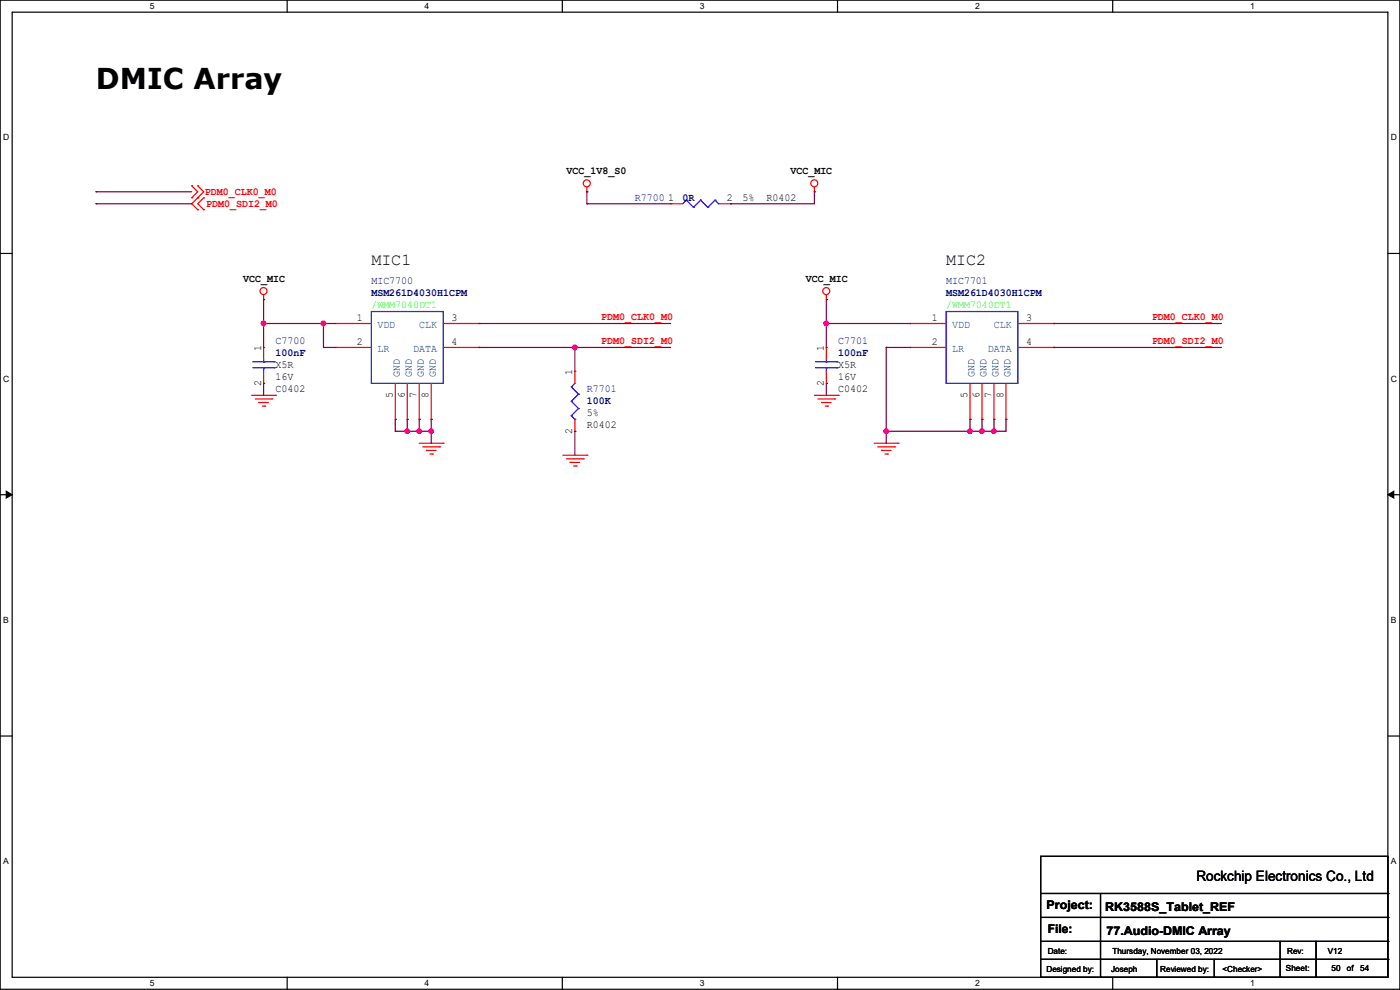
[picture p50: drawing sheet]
<svg xmlns="http://www.w3.org/2000/svg" width="297mm" height="210mm" viewBox="0 0 297 210" stroke-linecap="round" stroke-linejoin="round" font-family="sans-serif">
<defs><g id="words">
<text font-size="6.1" x="20.4" y="18.8">DMIC Array</text>
<g font-size="3.6">
<text x="78.8" y="56.2">MIC1</text>
<text x="200.7" y="56.2">MIC2</text>
</g>
<text font-size="3" x="253.8" y="186.9">Rockchip Electronics Co., Ltd</text>
<g font-size="2.5">
<text x="222" y="192.9">Project:</text>
<text x="222.3" y="198">File:</text>
<text x="234.5" y="193.2">RK3588S_Tablet_REF</text>
<text x="234.7" y="198.2">77.Audio-DMIC Array</text>
</g>
<g font-size="2.3" fill="#f00">
<text x="43.5" y="41.3">PDM0_CLK0_M0</text>
<text x="43.7" y="43.8">PDM0_SDI2_M0</text>
<text x="127.6" y="67.9">PDM0_CLK0_M0</text>
<text x="244.4" y="67.9">PDM0_CLK0_M0</text>
<text x="127.6" y="73">PDM0_SDI2_M0</text>
<text x="244.4" y="73">PDM0_SDI2_M0</text>
</g>
<g font-size="2.3">
<text x="120.2" y="37">VCC_1V8_S0</text>
<text x="167.7" y="37">VCC_MIC</text>
<text x="141.8" y="42.7">1</text>
<text x="154.2" y="42.7">2</text>
<text x="157.5" y="42.5">5%</text>
<text x="162.6" y="42.5">R0402</text>
<text x="51.6" y="59.8">VCC_MIC</text>
<text x="171" y="59.8">VCC_MIC</text>
<text x="75.7" y="68.1">1</text>
<text x="95.8" y="68.1">3</text>
<text x="197.7" y="68.1">1</text>
<text x="217.7" y="68.1">3</text>
<text x="55.4" y="74.5" transform="rotate(-90 55.4 74.5)">1</text>
<text x="75.7" y="73.2">2</text>
<text x="95.8" y="73.2">4</text>
<text x="174.8" y="74.5" transform="rotate(-90 174.8 74.5)">1</text>
<text x="197.7" y="73.2">2</text>
<text x="217.7" y="73.2">4</text>
<text x="55.4" y="81.8" transform="rotate(-90 55.4 81.8)">2</text>
<text x="58.5" y="83.2">C0402</text>
<text x="58.5" y="78.1">X5R</text>
<text x="58.5" y="80.6">16V</text>
<text x="121.4" y="79.5" transform="rotate(-90 121.4 79.5)">1</text>
<text x="174.8" y="81.8" transform="rotate(-90 174.8 81.8)">2</text>
<text x="177.8" y="83.2">C0402</text>
<text x="177.8" y="78.1">X5R</text>
<text x="177.8" y="80.6">16V</text>
<text x="83.3" y="84.4" transform="rotate(-90 83.3 84.4)">5</text>
<text x="85.9" y="84.4" transform="rotate(-90 85.9 84.4)">6</text>
<text x="88.4" y="84.4" transform="rotate(-90 88.4 84.4)">7</text>
<text x="90.9" y="84.4" transform="rotate(-90 90.9 84.4)">8</text>
<text x="124.5" y="88.3">5%</text>
<text x="205.2" y="84.4" transform="rotate(-90 205.2 84.4)">5</text>
<text x="207.8" y="84.4" transform="rotate(-90 207.8 84.4)">6</text>
<text x="210.3" y="84.4" transform="rotate(-90 210.3 84.4)">7</text>
<text x="212.9" y="84.4" transform="rotate(-90 212.9 84.4)">8</text>
<text x="121.4" y="92" transform="rotate(-90 121.4 92)">2</text>
<text x="124.5" y="90.8">R0402</text>
</g>
<g font-size="2.3" fill="#000080">
<text x="134.7" y="42.5">R7700</text>
<text x="144.8" y="42.5">0R</text>
<text x="78.8" y="60.3">MIC7700</text>
<text x="78.8" y="62.9">MSM261D4030H1CPM</text>
<text x="200.7" y="60.3">MIC7701</text>
<text x="200.7" y="62.9">MSM261D4030H1CPM</text>
<text x="58.5" y="73">C7700</text>
<text x="58.5" y="75.6">100nF</text>
<text x="177.8" y="73">C7701</text>
<text x="177.8" y="75.6">100nF</text>
<text x="124.5" y="83.2">R7701</text>
<text x="124.5" y="85.7">100K</text>
</g>
<g font-size="2.3" fill="#0f0">
<text x="78.8" y="65.4">/WMM7040DT1</text>
<text x="200.7" y="65.4">/WMM7040DT1</text>
</g>
<g font-size="2.3" fill="#004080">
<text x="80.1" y="69.6">VDD</text>
<text x="88.9" y="69.6">CLK</text>
<text x="202" y="69.6">VDD</text>
<text x="210.9" y="69.6">CLK</text>
<text x="80.1" y="74.6">LR</text>
<text x="87.7" y="74.6">DATA</text>
<text x="202" y="74.6">LR</text>
<text x="209.6" y="74.6">DATA</text>
<text x="84.8" y="80.1" transform="rotate(-90 84.8 80.1)">GND</text>
<text x="87.4" y="80.1" transform="rotate(-90 87.4 80.1)">GND</text>
<text x="89.9" y="80.1" transform="rotate(-90 89.9 80.1)">GND</text>
<text x="92.5" y="80.1" transform="rotate(-90 92.5 80.1)">GND</text>
<text x="206.8" y="80.1" transform="rotate(-90 206.8 80.1)">GND</text>
<text x="209.3" y="80.1" transform="rotate(-90 209.3 80.1)">GND</text>
<text x="211.8" y="80.1" transform="rotate(-90 211.8 80.1)">GND</text>
<text x="214.4" y="80.1" transform="rotate(-90 214.4 80.1)">GND</text>
</g>
<g font-size="1.8">
<text x="31.8" y="1.9">5</text>
<text x="90.1" y="1.9">4</text>
<text x="148.5" y="1.9">3</text>
<text x="206.8" y="1.9">2</text>
<text x="265.2" y="1.9">1</text>
<text x=".7" y="29.8">D</text>
<text x="295.1" y="29.8">D</text>
<text x=".7" y="80.9">C</text>
<text x="295.1" y="80.9">C</text>
<text x=".7" y="132.1">B</text>
<text x="295.1" y="132.1">B</text>
<text x=".7" y="183.3">A</text>
<text x="295.1" y="183.3">A</text>
<text x="222.3" y="202.3">Date:</text>
<text x="236" y="202.3">Thursday, November 03, 2022</text>
<text x="273.1" y="202.3">Rev:</text>
<text x="281.7" y="202.3">V12</text>
<text x="31.8" y="209.2">5</text>
<text x="90.1" y="209.2">4</text>
<text x="148.5" y="209.2">3</text>
<text x="206.8" y="209.2">2</text>
<text x="222" y="206.1">Designed by:</text>
<text x="235.7" y="206.1">Joseph</text>
<text x="246.1" y="206.1">Reviewed by:</text>
<text x="259.4" y="206.1">&lt;Checker&gt;</text>
<text x="265.2" y="209.2">1</text>
<text x="272.8" y="205.9">Sheet:</text>
<text x="282.5" y="205.9">50</text>
<text x="285.7" y="205.9">of</text>
<text x="288.6" y="205.9">54</text>
</g>
</g></defs>
<path d="M0 0h297v209.8h-297zM2.6 2.6h291.8v204.7h-291.8z" fill="none" stroke="#000" stroke-width=".25"/>
<g fill="#fff">
<path d="M31.7 .3h1v2h-1z"/>
<path d="M31.7 207.6h1v2h-1z"/>
</g>
<path d="M60.9 0v2.6M60.9 207.3v2.5" fill="none" stroke="#000" stroke-width=".25"/>
<g fill="#fff">
<path d="M90.1 .3h1v2h-1z"/>
<path d="M90.1 207.6h1v2h-1z"/>
</g>
<path d="M119.3 0v2.6M119.3 207.3v2.5" fill="none" stroke="#000" stroke-width=".25"/>
<g fill="#fff">
<path d="M148.5 .3h.9v2h-.9z"/>
<path d="M148.5 207.6h.9v2h-.9z"/>
</g>
<path d="M177.7 0v2.6M177.7 207.3v2.5" fill="none" stroke="#000" stroke-width=".25"/>
<g fill="#fff">
<path d="M206.8 .3h1v2h-1z"/>
<path d="M206.8 207.6h1v2h-1z"/>
</g>
<path d="M236.1 0v2.6M236.1 207.3v2.5" fill="none" stroke="#000" stroke-width=".25"/>
<g fill="#fff">
<path d="M265.2 .3h1v2h-1z"/>
<path d="M265.2 207.6h1v2h-1z"/>
<path d="M.7 28.2h1.2v1.9h-1.2z"/>
<path d="M295.1 28.2h1.2v1.9h-1.2z"/>
<path d="M.7 79.3h1.2v2h-1.2z"/>
<path d="M295.1 79.3h1.2v2h-1.2z"/>
</g>
<path d="M0 53.8h2.6M294.4 53.8h2.6" fill="none" stroke="#000" stroke-width=".25"/>
<g fill="#fff">
<path d="M.7 130.5h1.2v2h-1.2z"/>
<path d="M295.1 130.5h1.1v2h-1.1z"/>
</g>
<path d="M0 104.9h2.6M294.4 104.9h2.6" fill="none" stroke="#000" stroke-width=".25"/>
<path d="M1.3 104.2l1.3 .7-1.3 .8zM294.4 104.9l1.3-.7v1.5z" fill="#000" stroke="#000" stroke-width=".21"/>
<g fill="#fff">
<path d="M.7 181.7h1.2v2h-1.2z"/>
<path d="M295.1 181.7h1.1v2h-1.1z"/>
</g>
<g fill="none" stroke="#000" stroke-width=".25">
<path d="M0 156.1h2.6M294.4 156.1h2.6M220.8 181.7h73.6v25.6h-73.6zM220.8 189.5h73.6M220.8 194.6h73.6M220.8 199.7h73.6M233.5 189.5v17.8M271.6 199.7v7.6M279.2 199.7v7.6M294.4 189.5h.1M294.4 194.6h.1M294.4 199.7h.1"/>
<path d="M220.8 203.5h73.6M233.5 207.3h.1M245.4 207.3h.1M245.4 203.5v3.8M257.6 207.3h.1M257.6 203.5v3.8M271.6 207.3h.1M279.2 207.3h.1M294.4 203.5h.1"/>
</g>
<g fill="none" stroke="#f00" stroke-width=".25">
<path d="M40.7 39.4h.1M40.7 39.4l1.3 1.3-1.3 1.3M42 39.4h.1M42 39.4l1.2 1.3-2.5 2.5 1.3 1.3M124.5 39.7v1M172.8 39.7v1M40.7 42h.1M42 42h.1M42 44.5h.1M43.2 44.5h.1M43.2 42h.1M43.2 42l-1.2 1.2 1.2 1.3"/>
<path d="M124.5 40.7h.1M142.3 43.2h.1M142.3 43.2h2.5M152.4 43.2h2.6M155 43.2h.1M172.8 40.7h.1M55.9 63.5h.1M55.9 73.7h.1M55.9 62.5v1M55.9 73.7v2.5M55.9 78.8v2.5M71.2 73.7h.1"/>
<path d="M71.2 68.6h.1M71.2 68.6h7.6M71.2 73.7h7.6M94 68.6h7.6M94 73.7h7.6M101.6 68.6h.1M101.6 73.7h.1M122 78.8h.1M122 78.8v2.5M175.3 63.5h.1M175.3 73.7h.1M175.3 62.5v1"/>
<path d="M175.3 73.7v2.5M175.3 78.8v2.5M193.1 73.7h.1M193.1 68.6h.1M193.1 68.6h7.6M193.1 73.7h7.6M215.9 68.6h7.7M215.9 73.7h7.7M223.6 68.6h.1M223.6 73.7h.1M53.4 83.9h5.1M54.1 84.6h3.6"/>
<path d="M54.9 85.4h.1M54.9 85.4h2M55.7 86.1h.5M55.9 81.3h.1M56.2 86.1h.1M57.7 84.6h.1M58.5 83.9h.1M83.9 88.9h.1M83.9 81.3v7.6M86.4 88.9h.1M86.4 81.3v7.6M88.9 88.9h.1"/>
<path d="M88.9 94h5.1M88.9 81.3v7.6M89.7 94.8h3.6M90.5 95.5h.1M90.5 95.5h2M91.2 96.3h.5M91.5 88.9h.1M91.5 81.3v7.6M91.7 96.3h.1M93.3 94.8h.1M94 94h.1M119.4 96.6h5.1"/>
<path d="M120.2 97.3h3.5M120.9 98.1h.1M120.9 98.1h2.1M121.7 98.8h.5M122 91.5h.1M122 88.9v2.6M122.2 98.8h.1M123.7 97.3h.1M124.5 96.6h.1M172.8 83.9h5M173.5 84.6h3.6M174.3 85.4h.1"/>
<path d="M174.3 85.4h2M175 86.1h.6M175.3 81.3h.1M175.6 86.1h.1M177.1 84.6h.1M177.8 83.9h.1M185.5 94h5M186.2 94.8h3.6M187 95.5h.1M187 95.5h2M187.7 96.3h.6M188.3 96.3h.1"/>
<path d="M189.8 94.8h.1M190.5 94h.1M205.8 88.9h.1M205.8 81.3v7.6M208.3 88.9h.1M208.3 81.3v7.6M210.9 88.9h.1M210.9 81.3v7.6M213.4 88.9h.1M213.4 81.3v7.6"/>
<circle cx="124.5" cy="38.9" r=".74"/>
<circle cx="172.7" cy="38.9" r=".74"/>
<circle cx="55.9" cy="61.7" r=".74"/>
<circle cx="175.3" cy="61.7" r=".74"/>
</g>
<g fill="none" stroke="#00f" stroke-width=".25">
<path d="M145.6 42.5h.1M145.6 42.5l-.8 .7M145.6 42.5l1.5 1.5M147.1 44h.1M148.6 42.5h.1M148.6 42.5l-1.5 1.5M148.6 42.5l1.6 1.5M150.2 44h.1M151.7 42.5h.1M151.7 42.5l-1.5 1.5M151.7 42.5l.7 .7M152.4 43.2h.1"/>
<path d="M53.6 78h4.6M53.6 76.8h4.6M55.9 76.8h.1M55.9 78h.1M55.9 76.2v.6M55.9 78v.8M58.2 78h.1M58.2 76.8h.1M78.8 66.1h15.2v15.2h-15.2zM173 78h4.6M173 76.8h4.6M175.3 76.8h.1"/>
<path d="M175.3 78h.1M175.3 76.2v.6M175.3 78v.8M177.6 78h.1M177.6 76.8h.1M200.7 66.1h15.2v15.2h-15.2zM121.2 82.1h.1M121.2 85.1h.1M121.2 88.2h.1M121.2 82.1l1.5 1.5M121.2 85.1l1.5 1.6M121.2 88.2l.8 .7"/>
<path d="M122 88.9h.1M122 81.3l-.8 .8M122.7 83.6h.1M122.7 86.7h.1M122.7 83.6l-1.5 1.5M122.7 86.7l-1.5 1.5"/>
</g>
<g fill="none" stroke="#800040" stroke-width=".25">
<path d="M20.4 40.7h.1M20.4 43.2h.1M20.4 40.7h20.3M20.4 43.2h20.3M124.5 40.7h.1M124.5 43.2h.1M124.5 43.2h17.8M124.5 40.7v2.5M155 43.2h.1M172.8 40.7h.1M172.8 40.7v2.5h-17.8M55.9 68.6h.1"/>
<path d="M55.9 63.5h.1M55.9 68.6h15.3M55.9 63.5v10.2M68.6 68.6h.1M68.6 73.7h.1M68.6 73.7h2.6M68.6 68.6v5.1M101.6 68.6h.1M101.6 73.7h.1M101.6 68.6h40.7M101.6 73.7h40.7M122 73.7h.1"/>
<path d="M122 73.7v5.1M175.3 68.6h.1M175.3 63.5h.1M175.3 68.6h17.8M175.3 63.5v10.2M188 73.7h.1M188 73.7h5.1M188 73.7v20.3M223.6 68.6h.1M223.6 73.7h.1M223.6 68.6h35.5M223.6 73.7h35.5"/>
<path d="M55.9 81.3h.1M55.9 81.3v2.6M83.9 88.9h.1M83.9 91.5h.1M83.9 91.5h7.6M83.9 88.9v2.6M86.4 88.9h.1M86.4 91.5h.1M86.4 88.9v2.6M88.9 88.9h.1M88.9 91.5h.1M88.9 88.9v2.6"/>
<path d="M91.5 91.5h.1M91.5 88.9h.1M91.5 88.9v5.1M122 91.5h.1M122 91.5v5.1M175.3 81.3h.1M175.3 81.3v2.6M188 91.5h.1M205.8 88.9h.1M205.8 91.5h.1M205.8 88.9v2.6M208.3 88.9h.1"/>
<path d="M208.3 91.5h.1M208.3 88.9v2.6M210.9 91.5h.1M210.9 88.9h.1M210.9 88.9v2.6M213.4 88.9h.1M213.4 88.9v2.6h-25.4"/>
</g>
<g fill="#f0f" stroke="#f0f" stroke-width=".25">
<circle cx="121.9" cy="73.7" r=".49"/>
<circle cx="188" cy="91.5" r=".49"/>
<circle cx="68.6" cy="68.6" r=".49"/>
<circle cx="55.9" cy="68.6" r=".49"/>
<circle cx="175.3" cy="68.6" r=".49"/>
<circle cx="88.9" cy="91.5" r=".49"/>
<circle cx="86.4" cy="91.5" r=".49"/>
<circle cx="91.5" cy="91.5" r=".49"/>
<circle cx="205.8" cy="91.5" r=".49"/>
<circle cx="210.8" cy="91.5" r=".49"/>
<circle cx="208.3" cy="91.5" r=".49"/>
</g>
<use href="#words"/>
</svg>
